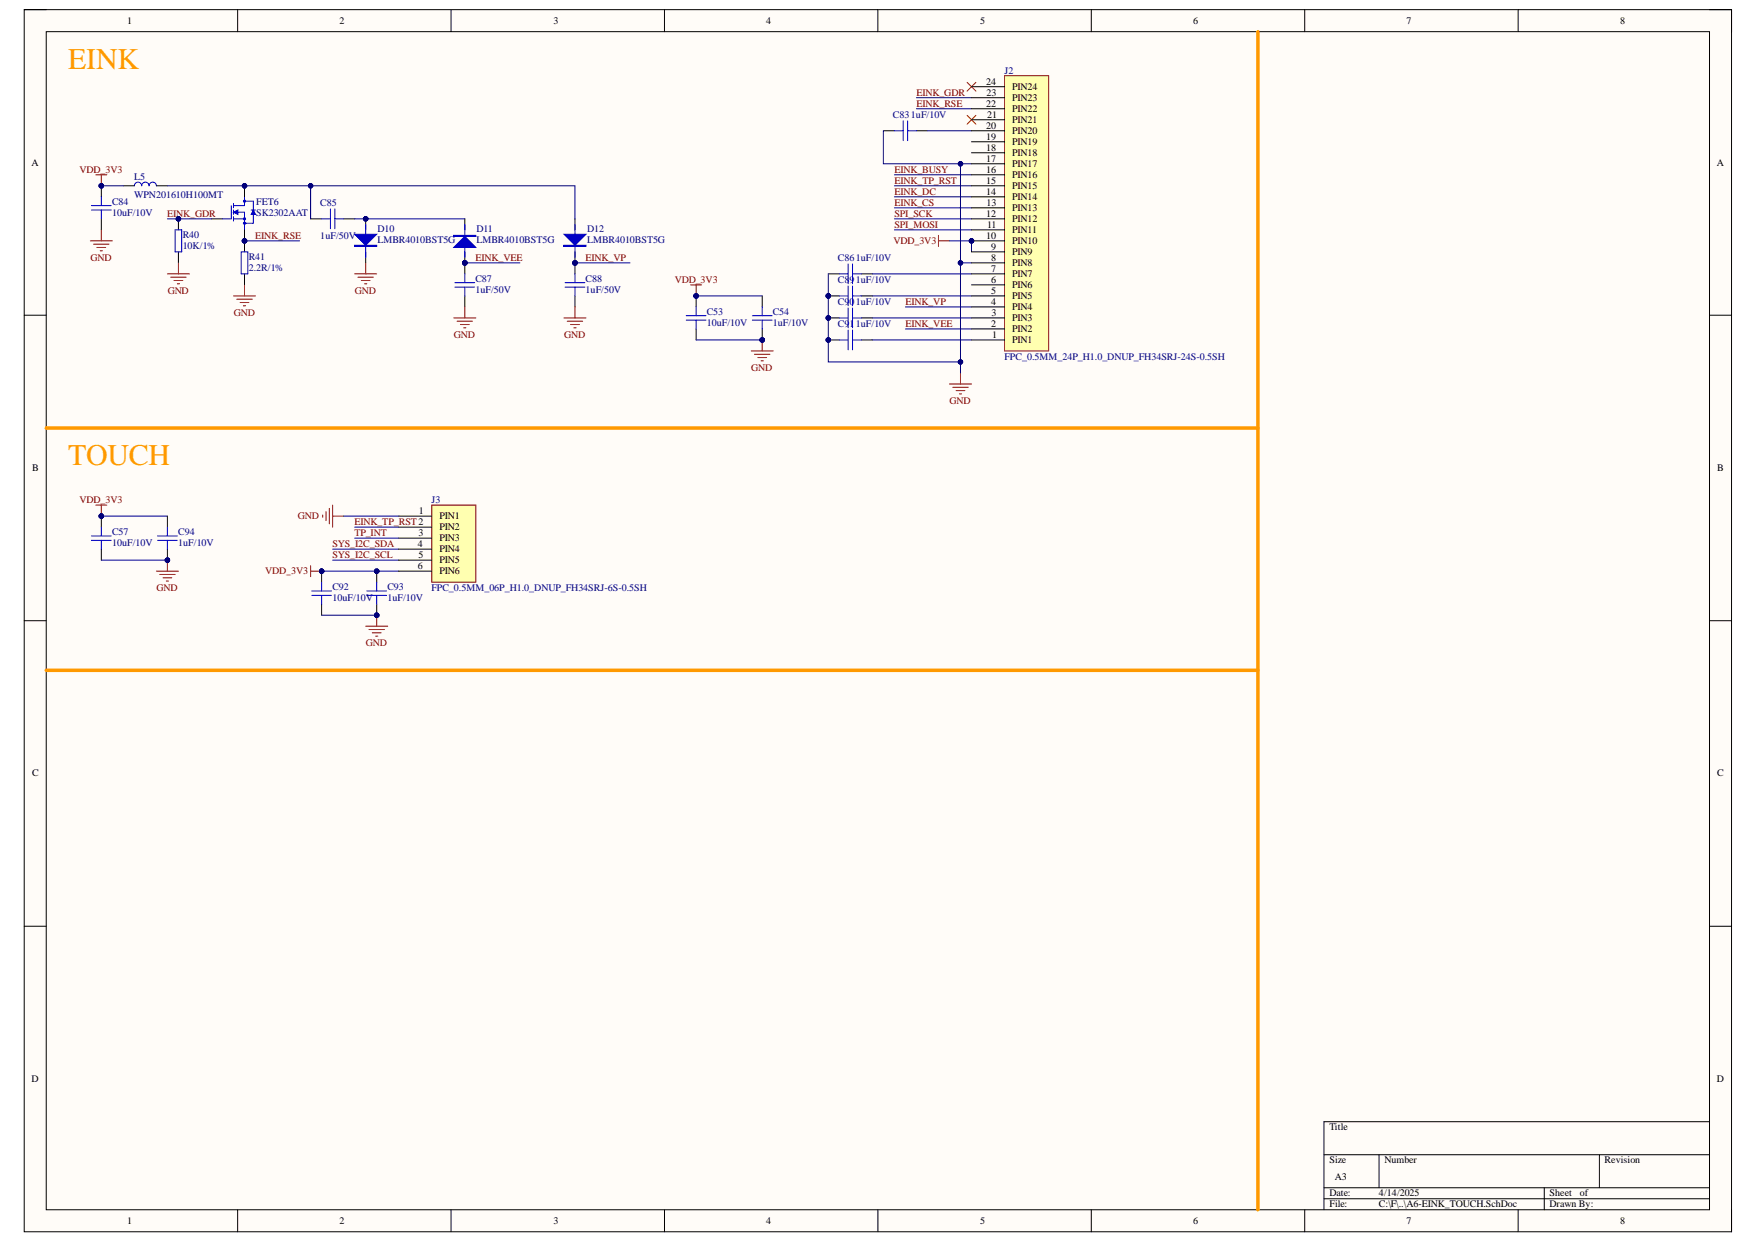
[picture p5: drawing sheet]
<svg xmlns="http://www.w3.org/2000/svg" width="297mm" height="210mm" viewBox="0 0 297 210" stroke-linecap="round" stroke-linejoin="round" font-family="sans-serif">
<defs><g id="words">
<g font-size="5.1" fill="#f90">
<text x="11.5" y="11.7">EINK</text>
<text x="11.5" y="78.6">TOUCH</text>
</g>
<g font-size="1.7">
<text x="21.5" y="4.1">1</text>
<text x="57.4" y="4.1">2</text>
<text x="93.6" y="4.1">3</text>
<text x="129.5" y="4.1">4</text>
<text x="165.7" y="4.1">5</text>
<text x="201.7" y="4.1">6</text>
<text x="237.8" y="4.1">7</text>
<text x="273.9" y="4.1">8</text>
<text x="166.7" y="14.3">24</text>
<text x="166.8" y="16.2">23</text>
<text x="171.1" y="17.1">PIN23</text>
<text x="171.1" y="15.2">PIN24</text>
<text x="166.7" y="23.6">19</text>
<text x="166.7" y="21.7">20</text>
<text x="166.7" y="18">22</text>
<text x="166.9" y="19.9">21</text>
<text x="171.1" y="22.7">PIN20</text>
<text x="171.1" y="20.8">PIN21</text>
<text x="171.1" y="18.9">PIN22</text>
<text x="5.3" y="28">A</text>
<text x="166.7" y="29.2">16</text>
<text x="166.7" y="27.3">17</text>
<text x="166.7" y="25.5">18</text>
<text x="171.1" y="28.2">PIN17</text>
<text x="171.1" y="26.4">PIN18</text>
<text x="171.1" y="24.5">PIN19</text>
<text x="290.2" y="28">A</text>
<text x="166.7" y="32.9">14</text>
<text x="166.7" y="31">15</text>
<text x="166.8" y="34.8">13</text>
<text x="171.1" y="35.7">PIN13</text>
<text x="171.1" y="33.8">PIN14</text>
<text x="171.1" y="32">PIN15</text>
<text x="171.1" y="30.1">PIN16</text>
<text x="166.7" y="40.3">10</text>
<text x="166.7" y="36.6">12</text>
<text x="166.9" y="38.5">11</text>
<text x="171.1" y="41.3">PIN10</text>
<text x="171.1" y="39.4">PIN11</text>
<text x="171.1" y="37.5">PIN12</text>
<text x="167.5" y="47.8">6</text>
<text x="167.5" y="45.9">7</text>
<text x="167.5" y="44.1">8</text>
<text x="167.5" y="42.2">9</text>
<text x="171.1" y="46.8">PIN7</text>
<text x="171.1" y="45">PIN8</text>
<text x="171.1" y="43.1">PIN9</text>
<text x="167.5" y="51.5">4</text>
<text x="167.5" y="49.6">5</text>
<text x="167.6" y="53.4">3</text>
<text x="171.1" y="52.4">PIN4</text>
<text x="171.1" y="50.6">PIN5</text>
<text x="171.1" y="48.7">PIN6</text>
<text x="167.5" y="55.2">2</text>
<text x="167.7" y="57.1">1</text>
<text x="171.1" y="58">PIN1</text>
<text x="171.1" y="56.1">PIN2</text>
<text x="171.1" y="54.3">PIN3</text>
<text x="5.4" y="79.7">B</text>
<text x="290.3" y="79.7">B</text>
<text x="70.8" y="86.8">1</text>
<text x="74.3" y="87.8">PIN1</text>
<text x="74.3" y="89.6">PIN2</text>
<text x="70.7" y="92.4">4</text>
<text x="70.7" y="90.6">3</text>
<text x="70.7" y="94.3">5</text>
<text x="74.3" y="91.5">PIN3</text>
<text x="74.3" y="93.4">PIN4</text>
<text x="74.3" y="95.2">PIN5</text>
<text x="70.7" y="96.1">6</text>
<text x="74.3" y="97.1">PIN6</text>
<text x="5.4" y="131.2">C</text>
<text x="290.3" y="131.2">C</text>
<text x="5.3" y="182.9">D</text>
<text x="290.2" y="182.9">D</text>
<text x="224.7" y="191">Title</text>
<text x="224.7" y="196.6">Size</text>
<text x="234.1" y="196.6">Number</text>
<text x="271.3" y="196.6">Revision</text>
<text x="224.7" y="202.2">Date:</text>
<text x="225.7" y="199.4">A3</text>
<text x="233.1" y="202.2">4/14/2025</text>
<text x="262" y="202.2">Sheet</text>
<text x="267.1" y="202.2">of</text>
<text x="21.5" y="206.8">1</text>
<text x="57.4" y="206.8">2</text>
<text x="93.6" y="206.8">3</text>
<text x="129.5" y="206.8">4</text>
<text x="165.7" y="206.8">5</text>
<text x="201.7" y="206.8">6</text>
<text x="224.7" y="204">File:</text>
<text x="233.1" y="204">C:\F\..\A6-EINK_TOUCH.SchDoc</text>
<text x="237.8" y="206.8">7</text>
<text x="262" y="204">Drawn By:</text>
<text x="273.9" y="206.8">8</text>
</g>
<g font-size="1.7" fill="#800000">
<text x="154.9" y="16.2">EINK_GDR</text>
<text x="154.9" y="18">EINK_RSE</text>
<text x="13.5" y="29.2">VDD_3V3</text>
<text x="151.2" y="29.2">EINK_BUSY</text>
<text x="151.2" y="32.9">EINK_DC</text>
<text x="151.2" y="34.8">EINK_CS</text>
<text x="151.2" y="31">EINK_TP_RST</text>
<text x="28.3" y="36.6">EINK_GDR</text>
<text x="43.2" y="40.3">EINK_RSE</text>
<text x="151" y="41.3">VDD_3V3</text>
<text x="151.2" y="36.6">SPI_SCK</text>
<text x="151.2" y="38.5">SPI_MOSI</text>
<text x="15.3" y="44.1">GND</text>
<text x="80.4" y="44.1">EINK_VEE</text>
<text x="99" y="44.1">EINK_VP</text>
<text x="114.1" y="47.8">VDD_3V3</text>
<text x="28.3" y="49.6">GND</text>
<text x="39.5" y="53.4">GND</text>
<text x="60" y="49.6">GND</text>
<text x="153.1" y="51.5">EINK_VP</text>
<text x="76.7" y="57.1">GND</text>
<text x="95.4" y="57.1">GND</text>
<text x="153.1" y="55.2">EINK_VEE</text>
<text x="127" y="62.7">GND</text>
<text x="160.5" y="68.2">GND</text>
<text x="13.5" y="85">VDD_3V3</text>
<text x="50.3" y="87.8">GND</text>
<text x="59.9" y="88.7">EINK_TP_RST2</text>
<text x="56.2" y="94.3">SYS_I2C_SCL</text>
<text x="56.2" y="92.4">SYS_I2C_SDA</text>
<text x="59.9" y="90.6">TP_INT</text>
<text x="26.5" y="99.9">GND</text>
<text x="44.8" y="97.1">VDD_3V3</text>
<text x="61.9" y="109.2">GND</text>
</g>
<g font-size="1.7" fill="#000080">
<text x="169.8" y="12.4">J2</text>
<text x="151" y="19.9">C831uF/10V</text>
<text x="19" y="34.6">C84</text>
<text x="22.7" y="30.4">L5</text>
<text x="22.7" y="33.4">WPN201610H100MT</text>
<text x="43.3" y="34.6">FET6</text>
<text x="54.2" y="34.8">C85</text>
<text x="19" y="36.4">10uF/10V</text>
<text x="30.9" y="40.2">R40</text>
<text x="43.3" y="36.4">SK2302AAT</text>
<text x="54.2" y="40.3">1uF/50V</text>
<text x="63.8" y="39.2">D10</text>
<text x="63.8" y="41.1">LMBR4010BST5G</text>
<text x="80.6" y="39.2">D11</text>
<text x="80.6" y="41.1">LMBR4010BST5G</text>
<text x="99.3" y="39.2">D12</text>
<text x="99.3" y="41.1">LMBR4010BST5G</text>
<text x="30.9" y="42">10K/1%</text>
<text x="42.1" y="43.9">R41</text>
<text x="42.1" y="45.7">2.2R/1%</text>
<text x="80.4" y="47.6">C87</text>
<text x="99" y="47.6">C88</text>
<text x="141.6" y="44.1">C861uF/10V</text>
<text x="141.6" y="47.8">C89</text>
<text x="144.7" y="47.8">1uF/10V</text>
<text x="80.4" y="49.5">1uF/50V</text>
<text x="99" y="49.5">1uF/50V</text>
<text x="119.5" y="53.2">C53</text>
<text x="130.6" y="53.2">C54</text>
<text x="141.6" y="51.5">C90</text>
<text x="144.7" y="51.5">1uF/10V</text>
<text x="119.5" y="55">10uF/10V</text>
<text x="130.6" y="55">1uF/10V</text>
<text x="141.6" y="55.2">C91</text>
<text x="144.7" y="55.2">1uF/10V</text>
<text x="169.8" y="60.8">FPC_0.5MM_24P_H1.0_DNUP_FH34SRJ-24S-0.5SH</text>
<text x="72.9" y="85">J3</text>
<text x="19" y="90.4">C57</text>
<text x="19" y="92.3">10uF/10V</text>
<text x="30.1" y="90.4">C94</text>
<text x="30.1" y="92.3">1uF/10V</text>
<text x="56.2" y="99.7">C92</text>
<text x="56.2" y="101.6">10uF/10V</text>
<text x="65.5" y="99.7">C93</text>
<text x="65.5" y="101.6">1uF/10V</text>
<text x="72.9" y="99.9">FPC_0.5MM_06P_H1.0_DNUP_FH34SRJ-6S-0.5SH</text>
</g>
</g></defs>
<path d="M4.1 1.6h288.6v206.6h-288.6z" fill-rule="evenodd" fill="#fffcf8"/>
<path d="M4.1 1.6h288.6v206.6h-288.6z" fill="none" stroke="#000" stroke-width=".17"/>
<path d="M7.8 5.4h281.2v199.1h-281.2z" fill-rule="evenodd" fill="#fffcf8"/>
<g fill="none" stroke="#000" stroke-width=".17">
<path d="M4.1 1.6h3.7M7.8 5.4h281.2v199.1h-281.2zM40.2 1.6v3.8M76.3 1.6v3.8M112.3 1.6v3.8M148.4 1.6v3.8M184.5 1.6v3.8M220.6 1.6v3.8M256.7 1.6v3.8M289 1.6h3.7v3.8M4.1 53.3h3.7M140 46.3h1.9"/>
<path d="M145.6 46.3h1.9M289 53.3h3.7M4.1 104.9h3.7M289 104.9h3.7M4.1 156.5h3.7M289 156.5h3.7M223.8 195.2h65.2M233.1 195.2v5.5M270.4 195.2v5.5M289 189.6h-65.2v14.9M40.2 204.5v3.7M76.3 204.5v3.7"/>
<path d="M112.3 204.5v3.7M148.4 204.5v3.7M184.5 204.5v3.7M220.6 204.5v3.7M223.8 200.7h65.2M223.8 202.6h65.2M256.7 204.5v3.7M261.1 200.7v3.8M292.7 204.5v3.7"/>
</g>
<path d="M163.5 13.9l1.5 1.5M163.5 19.5l1.5 1.5M165 13.9l-1.5 1.5M165 19.5l-1.5 1.5" fill="none" stroke="#f00" stroke-width=".17"/>
<path d="M158.7 39.8v1.8M158.7 40.7h1.8M160.5 64.9h3.7M161.1 65.5h2.6M161.6 66h1.5M162.2 66.6h.4M162.4 63v1.9" fill="none" stroke="#800000" stroke-width=".17"/>
<path d="M141.9 46.3h1.5M143.4 44.6v3.4M144.1 46.3h1.5M144.1 44.6v3.4" fill="none" stroke="#00f" stroke-width=".17"/>
<circle cx="140" cy="50" r=".37" fill="#000080"/>
<circle cx="140" cy="50" r=".37" fill="none" stroke="#000080" stroke-width=".17"/>
<path d="M140 50h1.9" fill="none" stroke="#000" stroke-width=".17"/>
<circle cx="140" cy="50" r=".37" fill="#000080"/>
<circle cx="140" cy="50" r=".37" fill="none" stroke="#000080" stroke-width=".17"/>
<path d="M145.6 50h1.9" fill="none" stroke="#000" stroke-width=".17"/>
<path d="M141.9 50h1.5M143.4 48.3v3.4M144.1 50h1.5M144.1 48.3v3.4" fill="none" stroke="#00f" stroke-width=".17"/>
<circle cx="140" cy="53.7" r=".37" fill="#000080"/>
<circle cx="140" cy="53.7" r=".37" fill="none" stroke="#000080" stroke-width=".17"/>
<path d="M140 53.7h1.9" fill="none" stroke="#000" stroke-width=".17"/>
<circle cx="140" cy="53.7" r=".37" fill="#000080"/>
<circle cx="140" cy="53.7" r=".37" fill="none" stroke="#000080" stroke-width=".17"/>
<path d="M145.6 53.7h1.9" fill="none" stroke="#000" stroke-width=".17"/>
<path d="M141.9 53.7h1.5M143.4 52.1v3.3M144.1 53.7h1.5M144.1 52.1v3.3" fill="none" stroke="#00f" stroke-width=".17"/>
<circle cx="140" cy="57.5" r=".37" fill="#000080"/>
<circle cx="140" cy="57.5" r=".37" fill="none" stroke="#000080" stroke-width=".17"/>
<path d="M140 57.5h1.9" fill="none" stroke="#000" stroke-width=".17"/>
<circle cx="140" cy="57.5" r=".37" fill="#000080"/>
<circle cx="140" cy="57.5" r=".37" fill="none" stroke="#000080" stroke-width=".17"/>
<path d="M20.9 31.4h1.8M26.4 31.4h1.9M145.6 57.5h1.9" fill="none" stroke="#000" stroke-width=".17"/>
<path d="M22.7 31.4a.62 .62 0 0 1 .6-.6 .62 .62 0 0 1 .7 .6 .62 .62 0 0 1 .6-.6 .62 .62 0 0 1 .6 .6 .62 .62 0 0 1 .6-.6 .62 .62 0 0 1 .6 .6M141.9 57.5h1.5M143.4 55.8v3.3M144.1 57.5h1.5M144.1 55.8v3.3" fill="none" stroke="#00f" stroke-width=".17"/>
<circle cx="17.1" cy="31.4" r=".37" fill="#000080"/>
<circle cx="17.1" cy="31.4" r=".37" fill="none" stroke="#000080" stroke-width=".17"/>
<path d="M17.1 31.4v1.9M17.1 37v1.8" fill="none" stroke="#000" stroke-width=".17"/>
<circle cx="17.1" cy="31.4" r=".37" fill="#000080"/>
<circle cx="17.1" cy="31.4" r=".37" fill="none" stroke="#000080" stroke-width=".17"/>
<path d="M15.5 34.8h3.3M15.5 35.5h3.3M17.1 33.3v1.5M17.1 35.5v1.5" fill="none" stroke="#00f" stroke-width=".17"/>
<path d="M16.2 29.5h1.9M17.1 29.5v1.9" fill="none" stroke="#800000" stroke-width=".17"/>
<circle cx="17.1" cy="31.4" r=".37" fill="#000080"/>
<circle cx="17.1" cy="31.4" r=".37" fill="none" stroke="#000080" stroke-width=".17"/>
<path d="M17.1 38.8v1.9M15.3 40.7h3.7M15.8 41.3h2.6M16.4 41.8h1.5M16.9 42.4h.4" fill="none" stroke="#800000" stroke-width=".17"/>
<circle cx="41.3" cy="40.7" r=".37" fill="#000080"/>
<circle cx="41.3" cy="40.7" r=".37" fill="none" stroke="#000080" stroke-width=".17"/>
<circle cx="41.3" cy="31.4" r=".37" fill="#000080"/>
<circle cx="41.3" cy="31.4" r=".37" fill="none" stroke="#000080" stroke-width=".17"/>
<path d="M39.5 34.4v.7M39.5 35.5v.7M39.5 36.6v.8M39.8 35.9h1.5v1.1" fill="none" stroke="#00f" stroke-width=".17"/>
<path d="M39.5 35.9l.7-.4v.7z" fill="#00f"/>
<path d="M39.1 34.8v2.2h-1.5M39.5 35.9l.7-.4v.7zM39.5 37h1.8v1.8M41.3 33.3v1.5h-1.8" fill="none" stroke="#00f" stroke-width=".17"/>
<circle cx="41.3" cy="37" r=".19" fill="#00f"/>
<circle cx="41.3" cy="37" r=".19" fill="none" stroke="#00f" stroke-width=".17"/>
<circle cx="41.3" cy="37.7" r=".19" fill="#00f"/>
<circle cx="41.3" cy="37.7" r=".19" fill="none" stroke="#00f" stroke-width=".17"/>
<circle cx="41.3" cy="34" r=".19" fill="#00f"/>
<g fill="none" stroke="#00f" stroke-width=".17">
<path d="M41.3 34h1.5v3.7h-1.5"/>
<circle cx="41.3" cy="34" r=".19"/>
</g>
<path d="M42.8 35.5l.4 .7h-.7z" fill="#00f"/>
<path d="M42.5 35.5h.7M42.8 35.5l.4 .7h-.7z" fill="none" stroke="#00f" stroke-width=".17"/>
<path d="M35.8 37h1.8M41.3 38.8v1.9" fill="none" stroke="#000" stroke-width=".17"/>
<circle cx="41.3" cy="40.7" r=".37" fill="#000080"/>
<circle cx="41.3" cy="40.7" r=".37" fill="none" stroke="#000080" stroke-width=".17"/>
<path d="M41.3 31.4v1.9" fill="none" stroke="#000" stroke-width=".17"/>
<circle cx="41.3" cy="31.4" r=".37" fill="#000080"/>
<circle cx="41.3" cy="31.4" r=".37" fill="none" stroke="#000080" stroke-width=".17"/>
<circle cx="30.2" cy="37" r=".37" fill="#000080"/>
<circle cx="30.2" cy="37" r=".37" fill="none" stroke="#000080" stroke-width=".17"/>
<path d="M30.2 37v1.8" fill="none" stroke="#000" stroke-width=".17"/>
<circle cx="30.2" cy="37" r=".37" fill="#000080"/>
<circle cx="30.2" cy="37" r=".37" fill="none" stroke="#000080" stroke-width=".17"/>
<path d="M30.2 42.6v1.8" fill="none" stroke="#000" stroke-width=".17"/>
<path d="M29.6 38.8h1.1v3.8h-1.1z" fill="none" stroke="#00f" stroke-width=".17"/>
<path d="M28.3 46.3h3.7M28.9 46.8h2.6M29.4 47.4h1.5M30 48h.4M30.2 44.4v1.9" fill="none" stroke="#800000" stroke-width=".17"/>
<circle cx="41.3" cy="40.7" r=".37" fill="#000080"/>
<circle cx="41.3" cy="40.7" r=".37" fill="none" stroke="#000080" stroke-width=".17"/>
<path d="M41.3 40.7v1.9M41.3 46.3v1.8" fill="none" stroke="#000" stroke-width=".17"/>
<circle cx="41.3" cy="40.7" r=".37" fill="#000080"/>
<circle cx="41.3" cy="40.7" r=".37" fill="none" stroke="#000080" stroke-width=".17"/>
<path d="M151.2 22.1h1.5M152.7 20.4v3.4M153.4 22.1h1.5M153.4 20.4v3.4M40.8 42.6h1.1v3.7h-1.1z" fill="none" stroke="#00f" stroke-width=".17"/>
<path d="M39.5 50h3.7M40 50.6h2.6M40.6 51.1h1.5M41.2 51.7h.3M41.3 48.1v1.9" fill="none" stroke="#800000" stroke-width=".17"/>
<path d="M149.3 22.1h1.9M154.9 22.1h1.9" fill="none" stroke="#000" stroke-width=".17"/>
<circle cx="78.6" cy="44.4" r=".37" fill="#000080"/>
<circle cx="78.6" cy="44.4" r=".37" fill="none" stroke="#000080" stroke-width=".17"/>
<path d="M78.6 44.4v1.9M78.6 50v1.9" fill="none" stroke="#000" stroke-width=".17"/>
<circle cx="78.6" cy="44.4" r=".37" fill="#000080"/>
<circle cx="78.6" cy="44.4" r=".37" fill="none" stroke="#000080" stroke-width=".17"/>
<path d="M76.9 47.8h3.4M76.9 48.5h3.4M78.6 46.3v1.5M78.6 48.5v1.5" fill="none" stroke="#00f" stroke-width=".17"/>
<circle cx="61.8" cy="37" r=".37" fill="#000080"/>
<circle cx="61.8" cy="37" r=".37" fill="none" stroke="#000080" stroke-width=".17"/>
<path d="M61.8 37v1.8" fill="none" stroke="#000" stroke-width=".17"/>
<circle cx="61.8" cy="37" r=".37" fill="#000080"/>
<circle cx="61.8" cy="37" r=".37" fill="none" stroke="#000080" stroke-width=".17"/>
<path d="M61.8 42.6v1.8" fill="none" stroke="#000" stroke-width=".17"/>
<path d="M61.8 37.9v5.6M60 41.5h3.7v.1h-3.7z" fill="none" stroke="#00f" stroke-width=".17"/>
<path d="M60 41.5h3.7" fill="none" stroke="#00f" stroke-width=".18"/>
<path d="M60 39.6h3.7l-1.9 1.9z" fill="#00f"/>
<path d="M54.4 37h1.5M55.9 35.3v3.4M56.6 37h1.5M56.6 35.3v3.4M60 39.6h3.7l-1.9 1.9z" fill="none" stroke="#00f" stroke-width=".17"/>
<path d="M52.5 37h1.9M58.1 37h1.9" fill="none" stroke="#000" stroke-width=".17"/>
<circle cx="78.6" cy="44.4" r=".37" fill="#000080"/>
<circle cx="78.6" cy="44.4" r=".37" fill="none" stroke="#000080" stroke-width=".17"/>
<path d="M78.6 42.6v1.8" fill="none" stroke="#000" stroke-width=".17"/>
<circle cx="78.6" cy="44.4" r=".37" fill="#000080"/>
<circle cx="78.6" cy="44.4" r=".37" fill="none" stroke="#000080" stroke-width=".17"/>
<path d="M78.6 37v1.8" fill="none" stroke="#000" stroke-width=".17"/>
<path d="M76.7 39.8h3.7v.2h-3.7zM78.6 37.9v5.6" fill="none" stroke="#00f" stroke-width=".17"/>
<path d="M76.7 39.9h3.7" fill="none" stroke="#00f" stroke-width=".18"/>
<path d="M76.7 41.8l1.9-1.8 1.8 1.8z" fill="#00f"/>
<path d="M76.7 41.8l1.9-1.8 1.8 1.8z" fill="none" stroke="#00f" stroke-width=".17"/>
<circle cx="97.2" cy="44.4" r=".37" fill="#000080"/>
<circle cx="97.2" cy="44.4" r=".37" fill="none" stroke="#000080" stroke-width=".17"/>
<path d="M97.2 44.4v1.9M97.2 50v1.9" fill="none" stroke="#000" stroke-width=".17"/>
<circle cx="97.2" cy="44.4" r=".37" fill="#000080"/>
<circle cx="97.2" cy="44.4" r=".37" fill="none" stroke="#000080" stroke-width=".17"/>
<path d="M95.5 47.8h3.4M95.5 48.5h3.4M97.2 46.3v1.5M97.2 48.5v1.5" fill="none" stroke="#00f" stroke-width=".17"/>
<circle cx="97.2" cy="44.4" r=".37" fill="#000080"/>
<circle cx="97.2" cy="44.4" r=".37" fill="none" stroke="#000080" stroke-width=".17"/>
<path d="M97.2 37v1.8M97.2 42.6v1.8" fill="none" stroke="#000" stroke-width=".17"/>
<circle cx="97.2" cy="44.4" r=".37" fill="#000080"/>
<circle cx="97.2" cy="44.4" r=".37" fill="none" stroke="#000080" stroke-width=".17"/>
<path d="M97.2 37.9v5.6M95.3 41.5h3.8v.1h-3.8z" fill="none" stroke="#00f" stroke-width=".17"/>
<path d="M95.3 41.5h3.8" fill="none" stroke="#00f" stroke-width=".18"/>
<path d="M95.3 39.6h3.8l-1.9 1.9z" fill="#00f"/>
<path d="M95.3 39.6h3.8l-1.9 1.9z" fill="none" stroke="#00f" stroke-width=".17"/>
<g fill="none" stroke="#800000" stroke-width=".17">
<path d="M60 46.3h3.7M60.5 46.8h2.6M61.1 47.4h1.5M61.6 48h.4M61.8 44.4v1.9M76.7 53.7h3.7M77.3 54.3h2.6M77.8 54.8h1.5M78.4 55.4h.4M78.6 51.9v1.8M95.3 53.7h3.8M95.9 54.3h2.6"/>
<path d="M96.5 54.8h1.4M97 55.4h.4M97.2 51.9v1.8M52.5 95.6v1.9M52.5 96.5h1.9M54.6 87v.4M55.1 86.5v1.5M55.7 85.9v2.6M56.2 85.4v3.7M56.2 87.2h1.9"/>
</g>
<circle cx="54.4" cy="96.5" r=".37" fill="#000080"/>
<circle cx="54.4" cy="96.5" r=".37" fill="none" stroke="#000080" stroke-width=".17"/>
<circle cx="63.7" cy="104" r=".37" fill="#000080"/>
<circle cx="63.7" cy="104" r=".37" fill="none" stroke="#000080" stroke-width=".17"/>
<circle cx="63.7" cy="96.5" r=".37" fill="#000080"/>
<circle cx="63.7" cy="96.5" r=".37" fill="none" stroke="#000080" stroke-width=".17"/>
<path d="M63.7 102.1v1.9" fill="none" stroke="#000" stroke-width=".17"/>
<circle cx="63.7" cy="104" r=".37" fill="#000080"/>
<circle cx="63.7" cy="104" r=".37" fill="none" stroke="#000080" stroke-width=".17"/>
<path d="M63.7 96.5v1.9" fill="none" stroke="#000" stroke-width=".17"/>
<circle cx="63.7" cy="96.5" r=".37" fill="#000080"/>
<circle cx="63.7" cy="96.5" r=".37" fill="none" stroke="#000080" stroke-width=".17"/>
<path d="M62 99.9h3.4M63.7 98.4v1.5M62 100.6h3.4M63.7 100.6v1.5" fill="none" stroke="#00f" stroke-width=".17"/>
<circle cx="54.4" cy="96.5" r=".37" fill="#000080"/>
<circle cx="54.4" cy="96.5" r=".37" fill="none" stroke="#000080" stroke-width=".17"/>
<path d="M54.4 96.5v1.9M54.4 102.1v1.9" fill="none" stroke="#000" stroke-width=".17"/>
<circle cx="54.4" cy="96.5" r=".37" fill="#000080"/>
<circle cx="54.4" cy="96.5" r=".37" fill="none" stroke="#000080" stroke-width=".17"/>
<path d="M52.7 99.9h3.3M54.4 98.4v1.5M52.7 100.6h3.3M54.4 100.6v1.5" fill="none" stroke="#00f" stroke-width=".17"/>
<path d="M61.8 105.8h3.7M62.4 106.4h2.6M62.9 106.9h1.5M63.5 107.5h.4M63.7 104v1.8" fill="none" stroke="#800000" stroke-width=".17"/>
<circle cx="63.7" cy="104" r=".37" fill="#000080"/>
<circle cx="63.7" cy="104" r=".37" fill="none" stroke="#000080" stroke-width=".17"/>
<path d="M116.8 48.1h1.8M117.7 48.1v1.9" fill="none" stroke="#800000" stroke-width=".17"/>
<circle cx="117.7" cy="50" r=".37" fill="#000080"/>
<circle cx="117.7" cy="50" r=".37" fill="none" stroke="#000080" stroke-width=".17"/>
<circle cx="117.7" cy="50" r=".37" fill="#000080"/>
<circle cx="117.7" cy="50" r=".37" fill="none" stroke="#000080" stroke-width=".17"/>
<path d="M117.7 50v1.9M117.7 55.6v1.9" fill="none" stroke="#000" stroke-width=".17"/>
<circle cx="117.7" cy="50" r=".37" fill="#000080"/>
<circle cx="117.7" cy="50" r=".37" fill="none" stroke="#000080" stroke-width=".17"/>
<path d="M116 53.4h3.4M116 54.1h3.4M117.7 51.9v1.5M117.7 54.1v1.5" fill="none" stroke="#00f" stroke-width=".17"/>
<circle cx="128.9" cy="57.5" r=".37" fill="#000080"/>
<circle cx="128.9" cy="57.5" r=".37" fill="none" stroke="#000080" stroke-width=".17"/>
<path d="M128.9 50v1.9M128.9 55.6v1.9" fill="none" stroke="#000" stroke-width=".17"/>
<circle cx="128.9" cy="57.5" r=".37" fill="#000080"/>
<circle cx="128.9" cy="57.5" r=".37" fill="none" stroke="#000080" stroke-width=".17"/>
<path d="M127.2 54.1h3.3M127.2 53.4h3.3M128.9 51.9v1.5M128.9 54.1v1.5" fill="none" stroke="#00f" stroke-width=".17"/>
<path d="M127 59.3h3.7M127.6 59.9h2.6M128.9 57.5v1.8M128.1 60.4h1.5M128.7 61h.3" fill="none" stroke="#800000" stroke-width=".17"/>
<circle cx="128.9" cy="57.5" r=".37" fill="#000080"/>
<circle cx="128.9" cy="57.5" r=".37" fill="none" stroke="#000080" stroke-width=".17"/>
<path d="M16.2 85.4h1.9M17.1 85.4v1.8" fill="none" stroke="#800000" stroke-width=".17"/>
<circle cx="17.1" cy="87.2" r=".37" fill="#000080"/>
<circle cx="17.1" cy="87.2" r=".37" fill="none" stroke="#000080" stroke-width=".17"/>
<circle cx="17.1" cy="87.2" r=".37" fill="#000080"/>
<circle cx="17.1" cy="87.2" r=".37" fill="none" stroke="#000080" stroke-width=".17"/>
<path d="M17.1 87.2v1.9M17.1 92.8v1.9" fill="none" stroke="#000" stroke-width=".17"/>
<circle cx="17.1" cy="87.2" r=".37" fill="#000080"/>
<circle cx="17.1" cy="87.2" r=".37" fill="none" stroke="#000080" stroke-width=".17"/>
<path d="M15.5 90.6h3.3M15.5 91.3h3.3M17.1 89.1v1.5M17.1 91.3v1.5" fill="none" stroke="#00f" stroke-width=".17"/>
<circle cx="28.3" cy="94.7" r=".37" fill="#000080"/>
<circle cx="28.3" cy="94.7" r=".37" fill="none" stroke="#000080" stroke-width=".17"/>
<path d="M28.3 87.2v1.9M28.3 92.8v1.9" fill="none" stroke="#000" stroke-width=".17"/>
<circle cx="28.3" cy="94.7" r=".37" fill="#000080"/>
<circle cx="28.3" cy="94.7" r=".37" fill="none" stroke="#000080" stroke-width=".17"/>
<path d="M26.6 91.3h3.4M26.6 90.6h3.4M28.3 89.1v1.5M28.3 91.3v1.5" fill="none" stroke="#00f" stroke-width=".17"/>
<path d="M26.4 96.5h3.8M27 97.1h2.6M27.6 97.6h1.4M28.1 98.2h.4M28.3 94.7v1.8" fill="none" stroke="#800000" stroke-width=".17"/>
<circle cx="28.3" cy="94.7" r=".37" fill="#000080"/>
<g fill="none" stroke="#000080" stroke-width=".17">
<path d="M154.9 16.5h9.3M154.9 18.4h9.3M149.3 22.1v5.6h14.9M156.8 22.1h7.4"/>
<circle cx="28.3" cy="94.7" r=".37"/>
</g>
<circle cx="162.4" cy="27.7" r=".37" fill="#000080"/>
<g fill="none" stroke="#000080" stroke-width=".17">
<path d="M162.4 27.7v35.3"/>
<circle cx="162.4" cy="27.7" r=".37"/>
</g>
<circle cx="162.4" cy="27.7" r=".37" fill="#000080"/>
<circle cx="162.4" cy="27.7" r=".37" fill="none" stroke="#000080" stroke-width=".17"/>
<circle cx="162.4" cy="44.4" r=".37" fill="#000080"/>
<circle cx="162.4" cy="44.4" r=".37" fill="none" stroke="#000080" stroke-width=".17"/>
<circle cx="162.4" cy="61.2" r=".37" fill="#000080"/>
<g fill="none" stroke="#000080" stroke-width=".17">
<path d="M160.5 40.7h3.7v1.9"/>
<circle cx="162.4" cy="61.2" r=".37"/>
</g>
<circle cx="164.2" cy="40.7" r=".37" fill="#000080"/>
<g fill="none" stroke="#000080" stroke-width=".17">
<path d="M162.4 44.4h1.8"/>
<circle cx="164.2" cy="40.7" r=".37"/>
</g>
<circle cx="162.4" cy="44.4" r=".37" fill="#000080"/>
<g fill="none" stroke="#000080" stroke-width=".17">
<path d="M151.2 38.8h13M151.2 37h13M151.2 35.1h13M151.2 33.3h13M151.2 31.4h13M151.2 29.5h13M140 46.3v3.7M147.5 46.3h16.7M147.5 50h16.7"/>
<circle cx="162.4" cy="44.4" r=".37"/>
</g>
<circle cx="140" cy="50" r=".37" fill="#000080"/>
<g fill="none" stroke="#000080" stroke-width=".17">
<path d="M140 50v11.2h22.4"/>
<circle cx="140" cy="50" r=".37"/>
</g>
<circle cx="140" cy="50" r=".37" fill="#000080"/>
<circle cx="140" cy="50" r=".37" fill="none" stroke="#000080" stroke-width=".17"/>
<circle cx="140" cy="53.7" r=".37" fill="#000080"/>
<circle cx="140" cy="53.7" r=".37" fill="none" stroke="#000080" stroke-width=".17"/>
<circle cx="140" cy="57.5" r=".37" fill="#000080"/>
<circle cx="140" cy="57.5" r=".37" fill="none" stroke="#000080" stroke-width=".17"/>
<circle cx="162.4" cy="61.2" r=".37" fill="#000080"/>
<g fill="none" stroke="#000080" stroke-width=".17">
<path d="M17.1 31.4h3.8M147.5 53.7h16.7M147.5 57.5h16.7M153.1 51.9h11.1M153.1 55.6h11.1"/>
<circle cx="162.4" cy="61.2" r=".37"/>
</g>
<circle cx="17.1" cy="31.4" r=".37" fill="#000080"/>
<g fill="none" stroke="#000080" stroke-width=".17">
<path d="M28.3 37h7.5"/>
<circle cx="17.1" cy="31.4" r=".37"/>
</g>
<circle cx="30.2" cy="37" r=".37" fill="#000080"/>
<g fill="none" stroke="#000080" stroke-width=".17">
<path d="M41.3 40.7h9.3"/>
<circle cx="30.2" cy="37" r=".37"/>
</g>
<circle cx="41.3" cy="40.7" r=".37" fill="#000080"/>
<g fill="none" stroke="#000080" stroke-width=".17">
<path d="M60 37h18.6"/>
<circle cx="41.3" cy="40.7" r=".37"/>
</g>
<circle cx="61.8" cy="37" r=".37" fill="#000080"/>
<g fill="none" stroke="#000080" stroke-width=".17">
<path d="M28.3 31.4h24.2"/>
<circle cx="61.8" cy="37" r=".37"/>
</g>
<circle cx="41.3" cy="31.4" r=".37" fill="#000080"/>
<circle cx="41.3" cy="31.4" r=".37" fill="none" stroke="#000080" stroke-width=".17"/>
<circle cx="52.5" cy="31.4" r=".37" fill="#000080"/>
<g fill="none" stroke="#000080" stroke-width=".17">
<path d="M52.5 37v-5.6h44.7v5.6"/>
<circle cx="52.5" cy="31.4" r=".37"/>
</g>
<circle cx="52.5" cy="31.4" r=".37" fill="#000080"/>
<g fill="none" stroke="#000080" stroke-width=".17">
<path d="M78.6 44.4h9.3"/>
<circle cx="52.5" cy="31.4" r=".37"/>
</g>
<circle cx="78.6" cy="44.4" r=".37" fill="#000080"/>
<g fill="none" stroke="#000080" stroke-width=".17">
<path d="M97.2 44.4h9.3"/>
<circle cx="78.6" cy="44.4" r=".37"/>
</g>
<circle cx="97.2" cy="44.4" r=".37" fill="#000080"/>
<g fill="none" stroke="#000080" stroke-width=".17">
<path d="M54.4 96.5h13M56.2 94.7h11.2M56.2 92.8h11.2M58.1 87.2h9.3M60 89.1h7.4M60 90.9h7.4"/>
<circle cx="97.2" cy="44.4" r=".37"/>
</g>
<circle cx="54.4" cy="96.5" r=".37" fill="#000080"/>
<circle cx="54.4" cy="96.5" r=".37" fill="none" stroke="#000080" stroke-width=".17"/>
<circle cx="63.7" cy="96.5" r=".37" fill="#000080"/>
<g fill="none" stroke="#000080" stroke-width=".17">
<path d="M54.4 104h9.3"/>
<circle cx="63.7" cy="96.5" r=".37"/>
</g>
<circle cx="63.7" cy="104" r=".37" fill="#000080"/>
<g fill="none" stroke="#000080" stroke-width=".17">
<path d="M117.7 50h11.2"/>
<circle cx="63.7" cy="104" r=".37"/>
</g>
<circle cx="117.7" cy="50" r=".37" fill="#000080"/>
<g fill="none" stroke="#000080" stroke-width=".17">
<path d="M117.7 57.5h11.2"/>
<circle cx="117.7" cy="50" r=".37"/>
</g>
<circle cx="128.9" cy="57.5" r=".37" fill="#000080"/>
<g fill="none" stroke="#000080" stroke-width=".17">
<path d="M17.1 87.2h11.2"/>
<circle cx="128.9" cy="57.5" r=".37"/>
</g>
<circle cx="17.1" cy="87.2" r=".37" fill="#000080"/>
<g fill="none" stroke="#000080" stroke-width=".17">
<path d="M17.1 94.7h11.2"/>
<circle cx="17.1" cy="87.2" r=".37"/>
</g>
<circle cx="28.3" cy="94.7" r=".37" fill="#000080"/>
<circle cx="28.3" cy="94.7" r=".37" fill="none" stroke="#000080" stroke-width=".17"/>
<path d="M212.7 5.4v199.1M7.8 72.3h204.9M7.8 113.3h204.9" fill="none" stroke="#f90" stroke-width=".59"/>
<circle cx="164.2" cy="40.7" r=".37" fill="#000080"/>
<circle cx="164.2" cy="40.7" r=".37" fill="none" stroke="#000080" stroke-width=".17"/>
<path d="M169.8 12.8h7.5v46.5h-7.5z" fill-rule="evenodd" fill="#ffffb0"/>
<path d="M169.8 12.8h7.5v46.5h-7.5z" fill="none" stroke="#800000" stroke-width=".17"/>
<path d="M164.2 57.5h5.6M164.2 55.6h5.6M164.2 53.7h5.6M164.2 51.9h5.6M164.2 50h5.6M164.2 48.1h5.6M164.2 46.3h5.6M164.2 44.4h5.6M164.2 42.6h5.6M164.2 40.7h5.6" fill="none" stroke="#000" stroke-width=".17"/>
<circle cx="164.2" cy="40.7" r=".37" fill="#000080"/>
<circle cx="164.2" cy="40.7" r=".37" fill="none" stroke="#000080" stroke-width=".17"/>
<g fill="none" stroke="#000" stroke-width=".17">
<path d="M164.2 18.4h5.6M164.2 16.5h5.6M164.2 14.7h5.6M164.2 38.8h5.6M164.2 37h5.6M164.2 35.1h5.6M164.2 33.3h5.6M164.2 31.4h5.6M164.2 29.5h5.6M164.2 27.7h5.6M164.2 25.8h5.6M164.2 24h5.6"/>
<path d="M164.2 22.1h5.6M164.2 20.2h5.6"/>
</g>
<path d="M73 85.4h7.4v13h-7.4z" fill-rule="evenodd" fill="#ffffb0"/>
<path d="M73 85.4h7.4v13h-7.4z" fill="none" stroke="#800000" stroke-width=".17"/>
<path d="M67.4 87.2h5.6M67.4 89.1h5.6M67.4 90.9h5.6M67.4 92.8h5.6M67.4 94.7h5.6M67.4 96.5h5.6" fill="none" stroke="#000" stroke-width=".17"/>
<use href="#words"/>
</svg>
